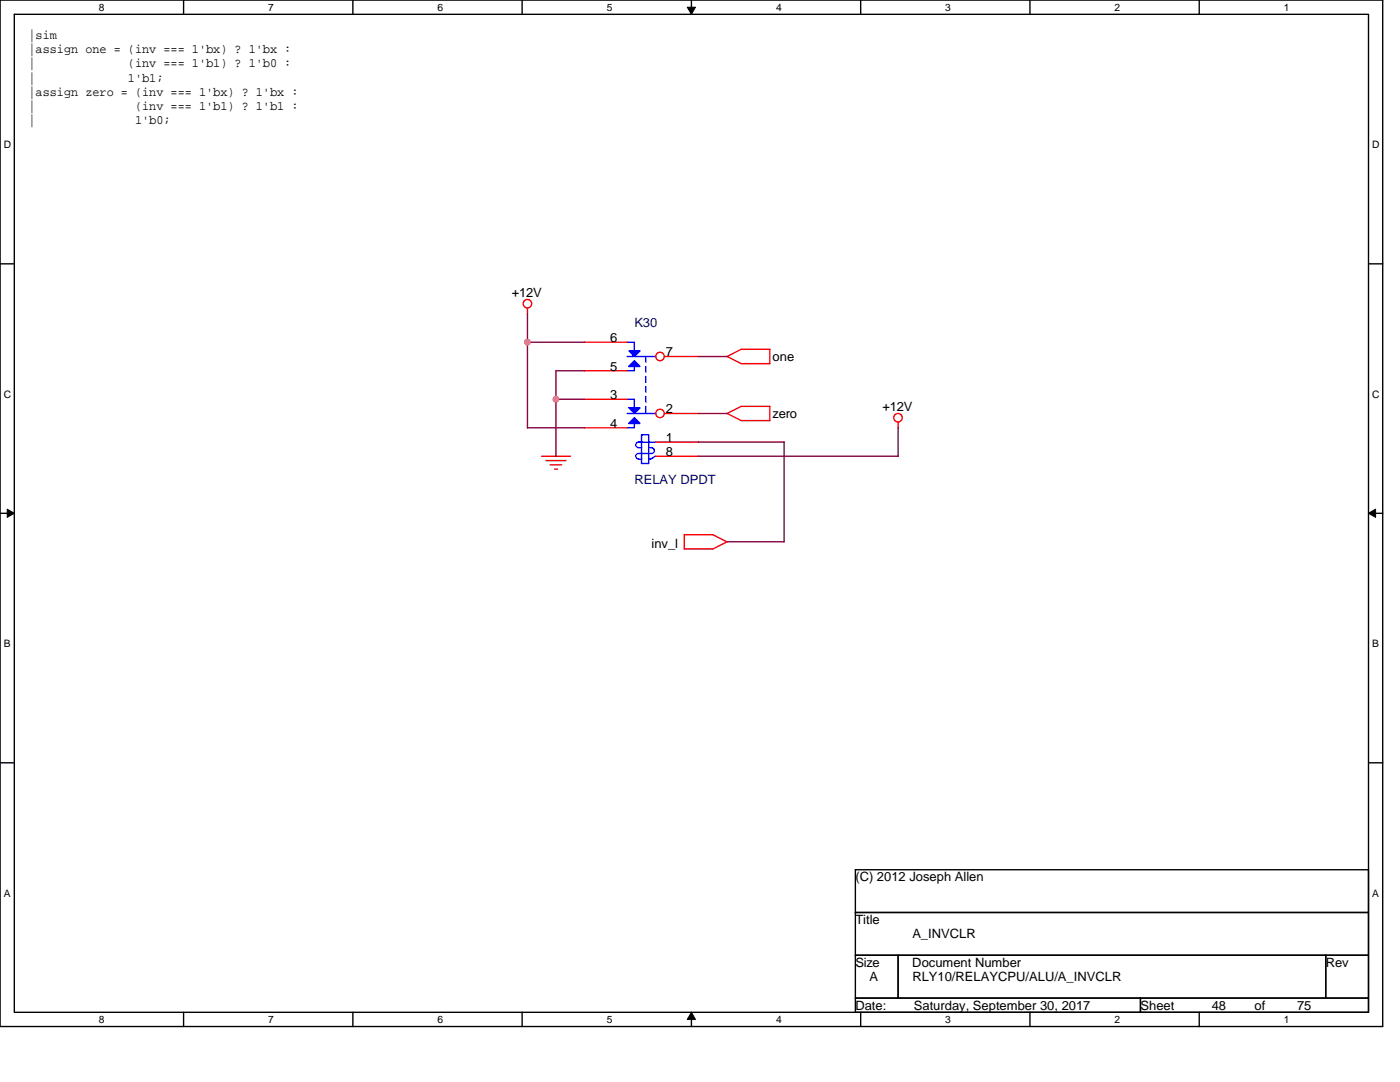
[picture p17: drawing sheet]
<svg xmlns="http://www.w3.org/2000/svg" width="279mm" height="216mm" viewBox="0 0 279 216" stroke-linecap="round" stroke-linejoin="round" font-family="sans-serif">
<defs><g id="words">
<g font-size="2.6">
<text x="5.7" y="7.7">|sim</text>
<text x="5.7" y="10.6">|assign one = (inv === 1'bx) ? 1'bx :</text>
<text x="5.7" y="16.3">|</text>
<text x="5.7" y="13.4">|</text>
<text x="25.5" y="16.3">1'b1;</text>
<text x="25.5" y="13.4">(inv === 1'b1) ? 1'b0 :</text>
<text x="5.7" y="19.1">|assign zero = (inv === 1'bx) ? 1'bx :</text>
<text x="5.7" y="22">|</text>
<text x="27" y="22">(inv === 1'b1) ? 1'b1 :</text>
<text x="5.7" y="24.8">|</text>
<text x="27" y="24.8">1'b0;</text>
<text x="102.2" y="59.2">+12V</text>
<text x="121.8" y="68.3">6</text>
<text x="132.9" y="71.1">7</text>
<text x="121.8" y="74">5</text>
<text x="154.2" y="72">one</text>
<text x="121.8" y="79.7">3</text>
<text x="132.9" y="82.5">2</text>
<text x="154.2" y="83.4">zero</text>
<text x="176.1" y="82">+12V</text>
<text x="121.8" y="85.3">4</text>
<text x="132.9" y="88.2">1</text>
<text x="132.9" y="91">8</text>
<text x="130" y="109.3">inv_l</text>
<text x="170.7" y="175.9">(C) 2012 Joseph Allen</text>
<text x="170.7" y="184.4">Title</text>
<text x="182.1" y="187.2">A_INVCLR</text>
<text x="170.7" y="192.9">Size</text>
<text x="173.5" y="195.8">A</text>
<text x="182.1" y="192.9">Document Number</text>
<text x="182.1" y="195.8">RLY10/RELAYCPU/ALU/A_INVCLR</text>
<text x="264.6" y="192.9">Rev</text>
<text x="170.7" y="201.5">Date:</text>
<text x="182.4" y="201.5">Saturday, September 30, 2017</text>
<text x="227.6" y="201.5">Sheet</text>
<text x="241.8" y="201.5">48</text>
<text x="250.4" y="201.5">of</text>
<text x="258.9" y="201.5">75</text>
</g>
<g font-size="2.6" fill="#000080">
<text x="126.6" y="65.2">K30</text>
<text x="126.6" y="96.5">RELAY DPDT</text>
</g>
<g font-size="2">
<text x="19.7" y="2.1">8</text>
<text x="53.5" y="2.1">7</text>
<text x="87.3" y="2.1">6</text>
<text x="121.1" y="2.1">5</text>
<text x="154.9" y="2.1">4</text>
<text x="188.7" y="2.1">3</text>
<text x="222.4" y="2.1">2</text>
<text x="256.2" y="2.1">1</text>
<text x=".7" y="29.6">D</text>
<text x="273.8" y="29.6">D</text>
<text x=".7" y="79.4">C</text>
<text x="273.8" y="79.4">C</text>
<text x=".7" y="129.2">B</text>
<text x="273.8" y="129.2">B</text>
<text x=".7" y="178.9">A</text>
<text x="273.8" y="178.9">A</text>
<text x="19.7" y="204.1">8</text>
<text x="53.5" y="204.1">7</text>
<text x="87.3" y="204.1">6</text>
<text x="121.1" y="204.1">5</text>
<text x="154.9" y="204.1">4</text>
<text x="188.7" y="204.1">3</text>
<text x="222.4" y="204.1">2</text>
<text x="256.2" y="204.1">1</text>
</g>
</g></defs>
<path d="M0 0h275.9v204.8h-275.9zM2.9 2.9h270.2v199.1h-270.2z" fill="none" stroke="#000" stroke-width=".28"/>
<g fill="#fff">
<path d="M19.7 .3h1.2v2.3h-1.2z"/>
<path d="M19.7 202.3h1.2v2.3h-1.2z"/>
</g>
<path d="M36.6 0v2.9M36.6 202v2.8" fill="none" stroke="#000" stroke-width=".28"/>
<g fill="#fff">
<path d="M53.5 .3h1.2v2.3h-1.2z"/>
<path d="M53.5 202.3h1.2v2.3h-1.2z"/>
</g>
<path d="M70.4 0v2.9M70.4 202v2.8" fill="none" stroke="#000" stroke-width=".28"/>
<g fill="#fff">
<path d="M87.3 .3h1.2v2.3h-1.2z"/>
<path d="M87.3 202.3h1.2v2.3h-1.2z"/>
</g>
<path d="M104.2 0v2.9M104.2 202v2.8" fill="none" stroke="#000" stroke-width=".28"/>
<g fill="#fff">
<path d="M121.1 .3h1.1v2.3h-1.1z"/>
<path d="M121.1 202.3h1.1v2.3h-1.1z"/>
</g>
<path d="M138 0v2.9M138 202v2.8" fill="none" stroke="#000" stroke-width=".28"/>
<path d="M137.2 1.4h1.6l-.8 1.5zM138 202l.8 1.4h-1.6z" fill="#000" stroke="#000" stroke-width=".2"/>
<g fill="#fff">
<path d="M154.9 .3h1.1v2.3h-1.1z"/>
<path d="M154.9 202.3h1.1v2.3h-1.1z"/>
</g>
<path d="M171.8 0v2.9M171.8 202v2.8" fill="none" stroke="#000" stroke-width=".28"/>
<g fill="#fff">
<path d="M188.7 .3h1.1v2.3h-1.1z"/>
<path d="M188.7 202.3h1.1v2.3h-1.1z"/>
</g>
<path d="M205.5 0v2.9M205.5 202v2.8" fill="none" stroke="#000" stroke-width=".28"/>
<g fill="#fff">
<path d="M222.4 .3h1.2v2.3h-1.2z"/>
<path d="M222.4 202.3h1.2v2.3h-1.2z"/>
</g>
<path d="M239.3 0v2.9M239.3 202v2.8" fill="none" stroke="#000" stroke-width=".28"/>
<g fill="#fff">
<path d="M256.2 .3h1.2v2.3h-1.2z"/>
<path d="M256.2 202.3h1.2v2.3h-1.2z"/>
<path d="M.7 27.7h1.5v2.3h-1.5z"/>
<path d="M273.8 27.7h1.5v2.3h-1.5z"/>
<path d="M.7 77.5h1.5v2.3h-1.5z"/>
<path d="M273.8 77.5h1.5v2.3h-1.5z"/>
</g>
<path d="M0 52.6h2.9M273.1 52.6h2.8" fill="none" stroke="#000" stroke-width=".28"/>
<g fill="#fff">
<path d="M.7 127.3h1.4v2.3h-1.4z"/>
<path d="M273.8 127.3h1.4v2.3h-1.4z"/>
</g>
<path d="M0 102.4h2.9M273.1 102.4h2.8" fill="none" stroke="#000" stroke-width=".28"/>
<path d="M1.4 101.6l1.5 .8-1.5 .8zM273.1 102.4l1.4-.8v1.6z" fill="#000" stroke="#000" stroke-width=".2"/>
<g fill="#fff">
<path d="M.7 177.1h1.4v2.3h-1.4z"/>
<path d="M273.8 177.1h1.4v2.3h-1.4z"/>
</g>
<path d="M0 152.2h2.9M273.1 152.2h2.8M170.7 173.5h102.4v8.6h-102.4zM170.7 182.1h102.4v8.5h-102.4zM170.7 190.6h8.5v8.6h-8.5zM170.7 199.2h56.9v2.8h-56.9zM179.2 190.6h85.4v8.6h-85.4zM227.6 199.2h45.5v2.8h-45.5zM264.6 190.6h8.5v8.6h-8.5z" fill="none" stroke="#000" stroke-width=".28"/>
<g fill="none" stroke="#f00" stroke-width=".28">
<path d="M105.3 61.5v1.1M116.6 68.3h8.6M116.6 74h8.6M116.6 79.7h8.6M132.6 71.1h6.8M145.1 71.1l2.8 1.5h5.7M153.6 69.7v2.9M153.6 69.7h-5.6l-2.9 1.4M108.1 91h5.7M109 91.9h4M109.8 92.8h2.3M110.7 93.6h.6"/>
<path d="M116.6 85.4h8.6M130.9 91h8.5M130.9 88.2h8.5M132.6 82.5h6.8M145.1 82.5l2.8 1.4h5.7M153.6 81.1v2.8M153.6 81.1h-5.6l-2.9 1.4M179.2 84.2v1.2M136.6 106.7h5.7M136.6 106.7l-.1 2.8h5.8M142.3 106.7l2.8 1.4M145.1 108.1l-2.9 1.5"/>
<circle cx="105.3" cy="60.6" r=".85"/>
<circle cx="131.7" cy="71.1" r=".84"/>
<circle cx="131.7" cy="82.5" r=".84"/>
<circle cx="179.2" cy="83.4" r=".85"/>
</g>
<g fill="#00f" stroke="#00f" stroke-width=".28">
<path d="M126.6 72l1.1 1.1h-2.2z" fill-rule="evenodd"/>
<path d="M125.5 70h2.2l-1.1 1.1z" fill-rule="evenodd"/>
<path d="M125.5 84.5l1.1-1.1 1.1 1.1z" fill-rule="evenodd"/>
<path d="M125.5 81.4h2.2l-1.1 1.1z" fill-rule="evenodd"/>
</g>
<g fill="none" stroke="#00f" stroke-width=".28">
<path d="M125.2 71.1h5.7M125.2 68.3h1.4M125.2 79.7h1.4M126.6 68.3v1.7M126.6 73.1v.9h-1.4M126.6 79.7v1.7M128.9 71.1v1.2M128.9 73.1v1.2M128.9 75.1v1.2M128.9 77.1v1.2M128.9 79.1v1.2M125.2 82.5h5.7"/>
<path d="M126.6 84.5v.9h-1.4M127.5 89.3h.6M127.5 91.6h.6M128 86.8h1.5v5.7h-1.5zM128.9 81.1v1.2M129.5 89.3h.5M130 89.3a.57 .57 0 0 1 .6 .6 .57 .57 0 0 1-.6 .6h-2.6a.56 .56 0 0 0-.5 .5 .56 .56 0 0 0 .5 .6M130.2 91.3l-.3 .3h-.5M130.9 91l-.6 .4M130.9 88.2h-3.5a.57 .57 0 0 0-.5 .6 .57 .57 0 0 0 .5 .5"/>
</g>
<path d="M105.3 68.3h11.4M105.3 62.6v22.8h11.4M111 79.7h5.7M116.7 74h-5.7v17.1M139.4 71.1h5.7M139.4 82.5h5.7M139.4 88.2h17.1M139.4 91h39.9M156.5 88.2v19.9M179.2 85.4v5.7M145.1 108.1h11.4" fill="none" stroke="#800040" stroke-width=".28"/>
<g fill="#f0f" stroke="#f0f" stroke-width=".28">
<circle cx="105.3" cy="68.3" r=".56"/>
<circle cx="110.9" cy="79.7" r=".57"/>
</g>
<use href="#words"/>
</svg>
